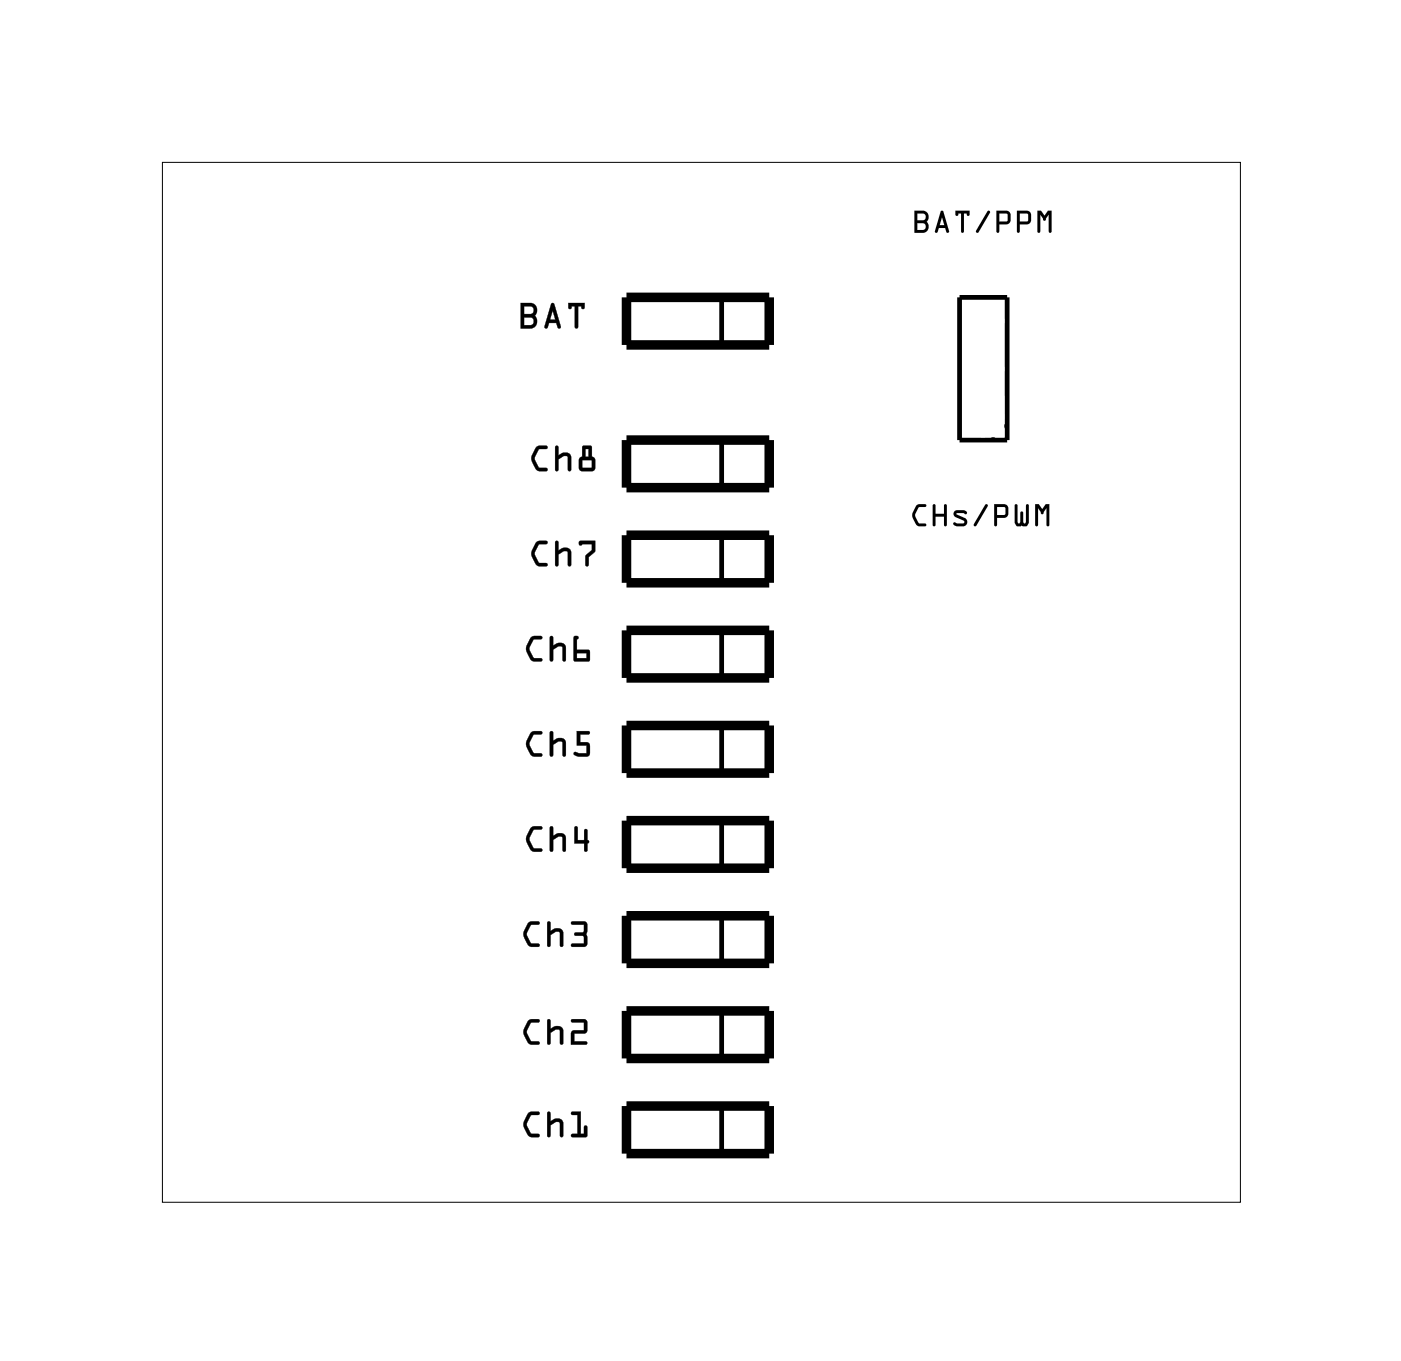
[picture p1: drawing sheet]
<svg xmlns="http://www.w3.org/2000/svg" width="75mm" height="73mm" viewBox="0 0 75 73" stroke-linecap="round" stroke-linejoin="round" font-family="sans-serif">
<path d="M8.7 8.7h57.5v55.5h-57.5z" fill="none" stroke="#000" stroke-width=".05"/>
<path d="M33.4 15.9h7.7v2.5h-7.7zM33.4 23.5h7.7v2.5h-7.7zM33.4 28.6h7.7v2.5h-7.7zM33.4 33.7h7.7v2.5h-7.7zM33.4 38.7h7.7v2.6h-7.7zM33.4 59.1h7.7v2.5h-7.7zM33.4 43.8h7.7v2.6h-7.7zM33.4 48.9h7.7v2.5h-7.7zM33.4 54h7.7v2.5h-7.7z" fill="none" stroke="#000" stroke-width=".51"/>
<path d="M38.5 15.9v2.5M51.2 15.9h2.6v7.6h-2.6zM38.5 23.5v2.5M38.5 28.6v2.5M38.5 33.7v2.5M38.5 38.7v2.6M38.5 43.8v2.6M38.5 48.9v2.5M38.5 54v2.5M38.5 59.1v2.5" fill="none" stroke="#000" stroke-width=".25"/>
<g fill="#000">
<path d="M27.8 16.2h.5a.4 .4 0 0 1 .4 .2 .4 .4 0 0 1-.1 .5l.1 .3a.37 .37 0 0 1-.4 .3h-.5zM27.8 16.2v1.3h.5a.39 .39 0 0 0 .3-.2 .39 .39 0 0 0-.1-.4 .39 .39 0 0 0 .1-.4 .39 .39 0 0 0-.3-.3zM28 16.9v.5h.3a.2 .2 0 0 0 .2-.2 .2 .2 0 0 0-.2-.2zM28 16.9h.3a.22 .22 0 0 1 .2 .3 .22 .22 0 0 1-.2 .2h-.3zM28 16.4v.4h.3a.2 .2 0 0 0 .2-.2 .2 .2 0 0 0-.2-.2zM28 16.3h.3a.22 .22 0 0 1 .2 .3 .22 .22 0 0 1-.2 .2h-.3zM29.4 16.2h.2l.3 1.3h-.1l-.1-.3h-.4l-.1 .3h-.1zM29.5 16.2l-.4 1.3h.1l.1-.3h.4l.1 .3h.1l-.3-1.3zM29.5 16.6l-.1 .5h.2zM29.5 16.6l.2 .5h-.4zM30.3 16.2h.9v.2a.1 .1 0 0 1-.1 .1 .1 .1 0 0 1-.1-.1h-.1v1.1a.1 .1 0 0 1-.1 0 .1 .1 0 0 1-.1 0v-1.1h-.2a.11 .11 0 0 1 0 .1 .11 .11 0 0 1-.2 0zM30.3 16.2l.1 .3 .1-.2h.2v1.2h.1l.1-1.2h.1l.2 .2v-.3z"/>
<path d="M27.8 16.2h.5a.39 .39 0 0 1 .4 .2 .39 .39 0 0 1-.2 .5l.2 .3a.36 .36 0 0 1-.4 .3h-.5zM28 16.9v.5h.3a.21 .21 0 0 0 .2-.2 .21 .21 0 0 0-.2-.3zM28 16.4v.4h.3a.21 .21 0 0 0 .2-.2 .21 .21 0 0 0-.2-.2zM29.4 16.2h.2l.3 1.3h-.1l-.1-.3h-.4l-.1 .3h-.1zM29.5 16.6l-.1 .5h.2zM30.3 16.2h.9v.3h-.1l-.1-.1h-.1l-.1 1.1h-.1v-1.1h-.2v.1h-.1z"/>
<path d="M48.8 11.2l.6 .1 .1 .1v.4l.1 .3-.2 .3h-.6zM48.8 11.2v1.2h.5a.34 .34 0 0 0 .3-.2 .34 .34 0 0 0-.1-.4 .34 .34 0 0 0 .1-.3 .34 .34 0 0 0-.3-.3zM49 11.9v.4h.3a.18 .18 0 0 0 .1-.2 .18 .18 0 0 0-.1-.2zM49 11.9h.3a.18 .18 0 0 1 .1 .2 .18 .18 0 0 1-.1 .2h-.3zM49 11.4v.4h.3a.18 .18 0 0 0 .1-.2 .18 .18 0 0 0-.1-.2zM49 11.4h.3a.18 .18 0 0 1 .1 .2 .18 .18 0 0 1-.1 .2h-.3zM50.2 11.3h.2l.3 1.1h-.1h-.1v-.2h-.4l-.1 .2h-.1zM50.2 11.3l-.3 1.1h.1l.1-.2h.4v.2h.1h.1l-.3-1.1zM50.3 11.6l-.1 .4h.2zM50.3 11.6l.1 .4h-.2zM51 11.2h.8l-.1 .3-.1-.1h-.1l-.1 1h-.1v-1h-.1l-.2 .1zM51 11.2v.3l.2-.1h.1v1h.1l.1-1h.1l.1 .1 .1-.3zM52.7 11.3l.1 .1-.6 1h-.1v-.1zM52.7 11.3l-.6 1v.1h.1l.6-1v-.1zM53.2 11.2l.6 .1 .1 .2v.4l-.6 .1v.4h-.1zM53.2 11.2v1.2h.1v-.4l.6-.1v-.4l-.1-.2zM53.3 11.4v.4h.5v-.4zM53.3 11.4h.5v.4h-.5zM54.3 11.2l.6 .1 .1 .2v.4l-.6 .1v.4h-.1zM54.3 11.2v1.2h.1v-.4l.6-.1v-.4l-.1-.2zM54.4 11.4v.4h.5v-.4zM54.4 11.4h.5v.4h-.5zM55.4 11.2h.2l.2 .3 .1-.3h.2v1.2h-.1v-.9l-.2 .3-.3-.3v.9h-.1zM55.4 11.2v1.2h.1v-.9l.3 .3 .2-.3v.9h.1v-1.2h-.2l-.1 .3-.2-.3z"/>
<path d="M48.8 11.2l.6 .1 .1 .1 .1 .2a.3 .3 0 0 0 0 .5l-.1 .1-.1 .2h-.6zM49 11.9v.4h.3a.18 .18 0 0 0 .1-.2 .18 .18 0 0 0-.1-.2zM49 11.4v.4h.3a.18 .18 0 0 0 .1-.2 .18 .18 0 0 0-.1-.2zM50.2 11.3h.2l.3 1.1h-.1h-.1v-.2h-.4l-.1 .2h-.1zM50.3 11.6l-.1 .4h.2zM51 11.2h.8l-.1 .3-.1-.1h-.1l-.1 1h-.1v-1h-.1l-.2 .1zM52.7 11.3l.1 .1-.6 1h-.1v-.1zM53.2 11.2l.6 .1 .1 .2v.4l-.6 .1v.4h-.1zM53.3 11.4v.4h.5v-.4zM54.3 11.2l.6 .1 .1 .2v.4l-.6 .1v.4h-.1zM54.4 11.4v.4h.5v-.4zM55.4 11.2h.2l.2 .3 .1-.3h.2v1.2h-.1v-.9l-.2 .3-.3-.3v.9h-.1z"/>
<path d="M28.3 39.1l.6-.1a.1 .1 0 0 1 .1 .1 .1 .1 0 0 1-.1 .1h-.4l-.2 .5 .2 .5h.4a.1 .1 0 0 1 .1 .1 .1 .1 0 0 1-.1 .1h-.5l-.3-.5v-.3zM28.3 39.1l-.2 .4a.83 .83 0 0 0 .4 .9h.4v-.1v-.1h-.4l-.2-.4v-.2l.2-.4h.4v-.1l-.4-.1zM29.4 39.1h.1v.5a.4 .4 0 0 1 .7 .1v.6a.1 .1 0 0 1-.1 .1 .1 .1 0 0 1-.1-.1v-.6l-.2-.1-.3 .2v.5a.1 .1 0 0 1-.1 .1 .1 .1 0 0 1-.1-.1zM29.4 39.1v1.3l.1-.1v-.5l.3-.2h.2v.7l.2 .1v-.7a.35 .35 0 0 0-.5-.2l-.2 .1v-.5zM30.8 39h.6a.1 .1 0 0 1 .1 .1 .1 .1 0 0 1-.1 .1h-.4v.4l.4 .1 .1 .6-.2 .1-.6-.1a.1 .1 0 0 1-.1-.1 .1 .1 0 0 1 .1-.1l.6 .1v-.4h-.5zM30.8 39v.8h.5v.4h-.6l-.1 .1 .3 .1h.5l.1-.2v-.5h-.1l-.4-.1v-.4h.4l.1-.1z"/>
<path d="M28.3 34l.6-.1a.1 .1 0 0 1 .1 .1 .1 .1 0 0 1-.1 .1l-.4 .1-.2 .4 .2 .5h.4a.1 .1 0 0 1 .1 .1 .1 .1 0 0 1-.1 .1h-.5l-.3-.5v-.3zM28.3 34.1l-.2 .4a.83 .83 0 0 0 .4 .8h.4v-.1l-.4-.1-.2-.4v-.2l.2-.4h.4v-.1h-.4zM29.4 34h.1v.5a.4 .4 0 0 1 .7 .1v.6a.1 .1 0 0 1-.1 .1 .1 .1 0 0 1-.1-.1v-.6l-.2-.1-.3 .2v.5a.1 .1 0 0 1-.1 .1 .1 .1 0 0 1-.1-.1zM29.4 34v1.3h.1v-.6l.3-.2 .2 .1v.7h.2v-.7a.35 .35 0 0 0-.5-.2l-.2 .1v-.5zM30.6 34l.2-.1a.09 .09 0 0 1 .1 .1 .09 .09 0 0 1-.1 .1v.6l.7 .1-.1 .5h-.8zM30.7 34l-.1 1.3h.8l.1-.5-.7-.1v-.6l.1-.1zM30.8 34.9v.2h.5v-.2zM30.8 34.9h.5v.3h-.5z"/>
<path d="M28.3 39.1l.2-.1 .4 .1v.1h-.4l-.2 .5 .2 .5h.4v.1v.1a.6 .6 0 0 1-.8-.6v-.3zM29.4 39.1h.1v.5a.38 .38 0 0 1 .4-.2 .38 .38 0 0 1 .3 .3v.7l-.2-.1v-.6l-.1-.1-.4 .2v.5l-.1 .1zM30.8 39h.6l.1 .1-.1 .1h-.4v.4h.4l.1 .1v.6l-.2 .1h-.4a.15 .15 0 0 1-.2 0 .15 .15 0 0 1 0-.2h.6v-.4h-.5z"/>
<path d="M28.3 34h.2h.4v.1h-.4l-.2 .5 .2 .5 .4 .1v.1a.6 .6 0 0 1-.8-.6v-.2zM29.4 34h.1v.5a.38 .38 0 0 1 .4-.2 .38 .38 0 0 1 .3 .3v.7h-.2v-.7l-.1-.1-.4 .2v.6h-.1zM30.6 34h.3l-.1 .1v.6l.7 .1-.1 .5h-.8zM30.8 34.9v.2h.5v-.2z"/>
<path d="M28.6 23.9l.5-.1a.1 .1 0 0 1 .1 .1 .1 .1 0 0 1-.1 .1h-.3l-.3 .5 .3 .5h.3a.1 .1 0 0 1 .1 .1 .1 .1 0 0 1-.1 .1l-.4-.1-.3-.4v-.3zM28.6 23.9l-.2 .4a.83 .83 0 0 0 .3 .8l.4 .1 .1-.1v-.1h-.4l-.2-.4v-.2l.2-.4h.4v-.1v-.1h-.4zM29.7 23.8h.1v.5a.4 .4 0 0 1 .7 .1v.7a.1 .1 0 0 1-.1 .1 .1 .1 0 0 1-.1-.1v-.7l-.2-.1-.3 .2v.6a.1 .1 0 0 1-.1 .1 .1 .1 0 0 1-.1-.1zM29.7 23.8v1.3h.1v-.6l.3-.2 .2 .1v.7h.2v-.7a.35 .35 0 0 0-.5-.2l-.2 .1v-.4zM31.1 23.8h.5v.6l.2 .2v.4l-.1 .2h-.6l-.2-.1v-.5l.2-.2zM31.1 23.8v.6l-.2 .2v.4l.2 .2 .6-.1 .1-.1v-.4l-.2-.2v-.5zM31.1 24.6v.4h.5v-.4zM31.1 24.6h.5v.4h-.5zM31.3 24v.4h.1v-.4zM31.2 24h.2v.4h-.2z"/>
<path d="M28.6 29l.5-.1a.1 .1 0 0 1 .1 .1 .1 .1 0 0 1-.1 .1h-.3l-.3 .5 .3 .4 .3 .1a.1 .1 0 0 1 .1 .1 .1 .1 0 0 1-.1 0h-.4l-.3-.5v-.2zM28.6 29l-.2 .4a.83 .83 0 0 0 .3 .8h.4h.1v-.1h-.4l-.2-.4v-.2l.2-.4 .4-.1v-.1h-.4zM29.7 28.9h.1v.5a.4 .4 0 0 1 .7 .1v.7a.1 .1 0 0 1-.1 0 .1 .1 0 0 1-.1 0v-.7l-.2-.1-.3 .2v.6a.1 .1 0 0 1-.1 0 .1 .1 0 0 1-.1 0zM29.7 28.9v1.3h.1v-.6l.3-.2 .2 .1v.7h.2v-.7a.35 .35 0 0 0-.5-.2l-.2 .1v-.5zM30.9 28.9h.9v.6l-.4 .2v.5a.1 .1 0 0 1-.1 0 .1 .1 0 0 1-.1 0v-.5l.4-.3v-.3h-.5h-.1zM30.9 28.9l.1 .2 .6-.1v.4l-.3 .3v.5h.1v-.5l.4-.3v-.5z"/>
<path d="M28.6 23.9l.2-.1 .4 .1v.1h-.4l-.3 .5 .3 .5h.4v.1l-.1 .1a.6 .6 0 0 1-.7-.6v-.3zM29.7 23.8l.1 .1v.4a.38 .38 0 0 1 .4-.1 .38 .38 0 0 1 .3 .2v.7h-.2v-.7l-.1-.1-.4 .2v.6h-.1zM31.1 23.8l.5 .1v.5l.2 .2v.4l-.1 .1-.6 .1-.2-.1v-.5l.2-.2zM31.1 24.6v.4h.5v-.4zM31.3 24v.4h.1v-.4z"/>
<path d="M28.6 29l.2-.1h.4v.1l-.4 .1-.3 .5 .3 .5h.4v.1h-.1a.6 .6 0 0 1-.7-.6v-.2zM29.7 28.9h.1v.5a.38 .38 0 0 1 .4-.2 .38 .38 0 0 1 .3 .3v.7h-.2v-.7l-.1-.1-.4 .2v.6h-.1zM30.9 28.9h.9v.5l-.4 .3v.5h-.1l-.1-.5 .4-.3v-.3h-.6z"/>
<path d="M48.9 27l.2-.1 .3 .1v.1h-.3l-.3 .4 .3 .4 .3 .1v.1h-.4l-.3-.4v-.3zM48.9 27l-.2 .4a.7 .7 0 0 0 .3 .7h.4l.1-.1-.4-.1-.2-.5 .2-.3 .4-.1-.4-.1zM49.8 26.9l.1 .1v.4h.5v-.4h.1v1.1h-.1v-.5h-.5v.5h-.1zM49.8 26.9v1.2h.1v-.5h.5v.5h.1v-1.1h-.1v.4h-.5v-.4zM51 27.3h.5l.1 .1v.1l-.5-.1 .4 .3a.23 .23 0 0 1 .1 .2 .23 .23 0 0 1-.2 .2h-.4l-.1-.1v-.1l.5 .1 .1-.1-.5-.3-.1-.2zM51 27.3l-.1 .1 .1 .2 .5 .3-.1 .1-.5-.1v.1l.1 .1h.4a.23 .23 0 0 0 .2-.2 .23 .23 0 0 0-.1-.2l-.4-.3 .5 .1v-.1l-.1-.1zM52.6 26.9l.1 .1-.6 1.1h-.1v-.1zM52.6 27l-.6 1v.1h.1l.6-1.1v-.1zM53.1 26.9h.6l.1 .2v.5l-.6 .1v.3l-.1 .1v-.1zM53.1 26.9v1.1v.1l.1-.1v-.3l.6-.1v-.5l-.1-.2zM53.2 27.1v.4h.5v-.4zM53.2 27.1h.5v.4h-.5zM54.2 26.9l.1 .1 .1 1 .1-.1v-.5v-.1l.1 .1v.5l.1 .1 .1-.1v-.9v-.1l.1 .1v.9l-.1 .2h-.5l-.1-.2zM54.2 26.9v1l.1 .2h.5l.1-.2v-.9h-.1v.9l-.1 .1-.1-.1v-.5l-.1-.1v.1v.5l-.1 .1-.1-1zM55.3 26.9h.2l.1 .3 .2-.3h.2v1.2l-.1-.1v-.9l-.3 .4-.2-.4v.9v.1h-.1zM55.3 26.9v1.2h.1v-.1v-.9l.2 .4 .3-.4v.9l.1 .1v-1.2h-.2l-.2 .3-.1-.3z"/>
<path d="M48.9 27l.2-.1 .3 .1v.1h-.3l-.3 .4 .3 .4 .3 .1v.1a.54 .54 0 0 1-.7-.6zM49.8 26.9l.1 .1v.4h.5v-.4h.1v1.1h-.1v-.5h-.5v.5h-.1zM51 27.3h.5l.1 .1v.1l-.5-.1 .4 .3a.23 .23 0 0 1 .1 .2 .23 .23 0 0 1-.2 .2h-.4l-.1-.1v-.1l.5 .1 .1-.1-.5-.3-.1-.2zM52.6 26.9l.1 .1-.6 1.1h-.1v-.1zM53.1 26.9h.6l.1 .2v.5l-.6 .1v.3l-.1 .1v-.1zM53.2 27.1v.4h.5v-.4zM54.2 26.9l.1 .1 .1 1 .1-.1v-.5v-.1l.1 .1v.5l.1 .1 .1-.1v-.9v-.1l.1 .1v.9l-.1 .2h-.5l-.1-.2zM55.3 26.9h.2l.1 .3 .2-.3h.2v1.2l-.1-.1v-.9l-.3 .4-.2-.4v.9v.1h-.1z"/>
<path d="M28.2 54.5l.5-.1a.1 .1 0 0 1 .1 .1 .1 .1 0 0 1-.1 .1h-.3l-.3 .5 .3 .5h.3a.1 .1 0 0 1 .1 .1 .1 .1 0 0 1-.1 .1l-.4-.1-.3-.4-.1-.3zM28.2 54.5l-.2 .4a.83 .83 0 0 0 .3 .9h.4l.1-.1v-.1h-.5l-.2-.4v-.2l.2-.4h.5v-.1v-.1h-.4zM29.2 54.4l.2 .1v.4a.4 .4 0 0 1 .7 .1v.7a.1 .1 0 0 1-.1 .1 .1 .1 0 0 1-.1-.1v-.7h-.2l-.3 .1v.6a.1 .1 0 0 1-.1 .1 .1 .1 0 0 1-.1-.1zM29.2 54.5v1.2h.2v-.6l.3-.1h.2v.7h.1l.1-.7a.35 .35 0 0 0-.5-.2l-.2 .2v-.5zM30.5 54.4h.7l.1 .1v.6l-.6 .1v.4h.6a.1 .1 0 0 1 .1 .1 .1 .1 0 0 1-.1 .1h-.8v-.7l.7-.1v-.4h-.7zM30.5 54.5v.1h.7v.4l-.7 .1v.7h.8v-.2h-.7v-.4l.7-.1v-.6l-.1-.1z"/>
<path d="M28.2 49.3l.5-.1a.1 .1 0 0 1 .1 .1 .1 .1 0 0 1-.1 .1h-.3l-.3 .5 .3 .5h.3a.1 .1 0 0 1 .1 .1 .1 .1 0 0 1-.1 .1l-.4-.1-.3-.4-.1-.3zM28.2 49.3l-.2 .4a.83 .83 0 0 0 .3 .8l.4 .1 .1-.1v-.1h-.5l-.2-.4v-.2l.2-.4h.5v-.1v-.1h-.4zM29.2 49.2h.2v.5a.4 .4 0 0 1 .7 .1v.7a.1 .1 0 0 1-.1 .1 .1 .1 0 0 1-.1-.1v-.7l-.2-.1-.3 .2v.6a.1 .1 0 0 1-.1 .1 .1 .1 0 0 1-.1-.1zM29.2 49.2v1.3h.2v-.6l.3-.2 .2 .1v.7h.1l.1-.7a.35 .35 0 0 0-.5-.2l-.2 .1v-.4zM30.5 49.2h.7l.2 .2-.1 .5v.6l-.1 .1h-.6a.1 .1 0 0 1-.1-.1 .1 .1 0 0 1 .1-.1h.6l-.1-.4h-.4a.1 .1 0 0 1-.1-.1 .1 .1 0 0 1 .1-.1h.4l.1-.4h-.7zM30.5 49.2v.2h.7v.4h-.5v.1v.1h.5v.4h-.6l-.1 .1h.7l.1-.1v-.5v-.6l-.1-.1z"/>
<path d="M28.2 54.5l.2-.1 .4 .1v.1h-.5l-.2 .5 .2 .5h.5v.1l-.1 .1a.6 .6 0 0 1-.7-.6v-.3zM29.2 54.4l.2 .1v.4a.38 .38 0 0 1 .4-.1 .38 .38 0 0 1 .3 .2l-.1 .8-.1-.1v-.7h-.1l-.4 .1v.6l-.2 .1zM30.5 54.4h.7l.1 .1v.6l-.6 .1v.4h.6v.2h-.8v-.7l.7-.1v-.4h-.7z"/>
<path d="M28.2 49.3l.2-.1 .4 .1v.1h-.5l-.2 .5 .2 .5h.5v.1l-.1 .1a.6 .6 0 0 1-.7-.6v-.3zM29.2 49.2l.2 .1v.4a.38 .38 0 0 1 .4-.1 .38 .38 0 0 1 .3 .2l-.1 .7h-.1v-.7l-.1-.1-.4 .2v.6h-.2zM30.5 49.2h.7l.1 .1v.6v.5l-.1 .1h-.7l.1-.1h.6l-.1-.4h-.4v-.1v-.1h.4l.1-.4h-.7z"/>
<path d="M28.3 44.2l.6-.1a.1 .1 0 0 1 .1 .1 .1 .1 0 0 1-.1 .1h-.4l-.2 .5 .2 .5h.4a.1 .1 0 0 1 .1 .1 .1 .1 0 0 1-.1 .1l-.5-.1-.3-.4v-.3zM28.3 44.2l-.2 .4a.83 .83 0 0 0 .4 .9h.4v-.1v-.1h-.4l-.2-.4v-.2l.2-.4h.4v-.1v-.1h-.4zM29.4 44.1l.1 .1v.4a.4 .4 0 0 1 .7 .1v.7a.1 .1 0 0 1-.1 .1 .1 .1 0 0 1-.1-.1v-.7h-.2l-.3 .1v.6a.1 .1 0 0 1-.1 .1 .1 .1 0 0 1-.1-.1zM29.4 44.2v1.2h.1v-.6l.3-.1h.2v.7h.2v-.7a.35 .35 0 0 0-.5-.2l-.2 .2v-.5zM30.7 44.1l.1 .1v.7h.4v-.5a.1 .1 0 0 1 .1-.1 .1 .1 0 0 1 .1 .1v.4a.09 .09 0 0 1 .1 .1 .09 .09 0 0 1-.1 .1v.4a.1 .1 0 0 1-.1 .1 .1 .1 0 0 1-.1-.1v-.4h-.5zM30.7 44.2v.8h.5v.4l.1 .1 .1-.5v-.1l-.1-.6h-.1v.6h-.4v-.7z"/>
<path d="M28.3 44.2l.2-.1 .4 .1v.1h-.4l-.2 .5 .2 .5h.4v.1v.1a.6 .6 0 0 1-.8-.6v-.3zM29.4 44.1l.1 .1v.4a.38 .38 0 0 1 .4-.1 .38 .38 0 0 1 .3 .2v.8l-.2-.1v-.7h-.1l-.4 .1v.6l-.1 .1zM30.7 44.1l.1 .1v.7h.4v-.6h.2v.6v.1l-.1 .5-.1-.1v-.4h-.5z"/>
<path d="M28.2 59.4l.5-.1a.1 .1 0 0 1 .1 .1 .1 .1 0 0 1-.1 .1l-.3 .1-.3 .4 .3 .5h.3a.1 .1 0 0 1 .1 .1 .1 .1 0 0 1-.1 .1h-.4l-.3-.5-.1-.3zM28.2 59.5l-.2 .4a.83 .83 0 0 0 .3 .8h.4l.1-.1-.5-.1-.2-.4v-.2l.2-.4h.5v-.1h-.4zM29.2 59.4h.2v.5a.4 .4 0 0 1 .7 .1v.6a.1 .1 0 0 1-.1 .1 .1 .1 0 0 1-.1-.1v-.6l-.2-.1-.3 .2v.5a.1 .1 0 0 1-.1 .1 .1 .1 0 0 1-.1-.1zM29.2 59.4v1.3h.2v-.6l.3-.2 .2 .1v.7h.1l.1-.7a.35 .35 0 0 0-.5-.2l-.2 .1v-.5zM30.5 59.4l.5-.1v1.2h.2v-.3a.1 .1 0 0 1 .1-.1 .1 .1 0 0 1 .1 .1l-.1 .5h-.7a.1 .1 0 0 1-.1-.1 .1 .1 0 0 1 .1-.1h.2v-1h-.3zM30.5 59.4v.1h.3v1.1h-.3v.1h.8v-.6l-.1 .1v.4h-.2v-1.2z"/>
<path d="M28.2 59.4h.2h.4v.1h-.5l-.2 .5 .2 .5 .5 .1v.1h-.1a.6 .6 0 0 1-.7-.6v-.2zM29.2 59.4h.2v.5a.38 .38 0 0 1 .4-.2 .38 .38 0 0 1 .3 .3l-.1 .7h-.1v-.7l-.1-.1-.4 .2v.6h-.2zM30.5 59.4h.5v1.1h.2v-.3l.1-.1v.6h-.8v-.1l.3-.1v-1h-.3z"/>
</g>
<path d="M53.8 22.6l-.9 .9" fill="none" stroke="#000" stroke-width=".13"/>
<circle cx="60.1" cy="15.2" r=".7" fill="#fff"/>
<circle cx="60.1" cy="15.2" r=".7" fill="none" stroke="#fff" stroke-width=".78" stroke-linecap="butt"/>
<circle cx="60.1" cy="17.7" r=".7" fill="#fff"/>
<circle cx="60.1" cy="17.7" r=".7" fill="none" stroke="#fff" stroke-width=".78" stroke-linecap="butt"/>
<circle cx="60.1" cy="20.5" r=".7" fill="#fff"/>
<circle cx="60.1" cy="20.5" r=".7" fill="none" stroke="#fff" stroke-width=".78" stroke-linecap="butt"/>
<circle cx="60.1" cy="23" r=".7" fill="#fff"/>
<circle cx="60.1" cy="23" r=".7" fill="none" stroke="#fff" stroke-width=".78" stroke-linecap="butt"/>
<circle cx="60.1" cy="25.5" r=".7" fill="#fff"/>
<circle cx="60.1" cy="25.5" r=".7" fill="none" stroke="#fff" stroke-width=".78" stroke-linecap="butt"/>
<circle cx="60.1" cy="28.1" r=".7" fill="#fff"/>
<circle cx="60.1" cy="28.1" r=".7" fill="none" stroke="#fff" stroke-width=".78" stroke-linecap="butt"/>
<circle cx="60.1" cy="30.6" r=".7" fill="#fff"/>
<circle cx="60.1" cy="30.6" r=".7" fill="none" stroke="#fff" stroke-width=".78" stroke-linecap="butt"/>
<circle cx="60.1" cy="33.2" r=".7" fill="#fff"/>
<circle cx="60.1" cy="33.2" r=".7" fill="none" stroke="#fff" stroke-width=".78" stroke-linecap="butt"/>
<circle cx="60.1" cy="35.7" r=".7" fill="#fff"/>
<circle cx="60.1" cy="35.7" r=".7" fill="none" stroke="#fff" stroke-width=".78" stroke-linecap="butt"/>
<circle cx="60.1" cy="38.2" r=".7" fill="#fff"/>
<circle cx="60.1" cy="38.2" r=".7" fill="none" stroke="#fff" stroke-width=".78" stroke-linecap="butt"/>
<circle cx="60.1" cy="42.5" r=".7" fill="#fff"/>
<circle cx="60.1" cy="42.5" r=".7" fill="none" stroke="#fff" stroke-width=".78" stroke-linecap="butt"/>
<circle cx="60.1" cy="45.1" r=".7" fill="#fff"/>
<circle cx="60.1" cy="45.1" r=".7" fill="none" stroke="#fff" stroke-width=".78" stroke-linecap="butt"/>
<circle cx="60.1" cy="47.6" r=".7" fill="#fff"/>
<circle cx="60.1" cy="47.6" r=".7" fill="none" stroke="#fff" stroke-width=".78" stroke-linecap="butt"/>
<circle cx="60.1" cy="50.2" r=".7" fill="#fff"/>
<circle cx="60.1" cy="50.2" r=".7" fill="none" stroke="#fff" stroke-width=".78" stroke-linecap="butt"/>
<circle cx="60.1" cy="52.7" r=".7" fill="#fff"/>
<circle cx="60.1" cy="52.7" r=".7" fill="none" stroke="#fff" stroke-width=".78" stroke-linecap="butt"/>
<circle cx="60.1" cy="55.2" r=".7" fill="#fff"/>
<circle cx="60.1" cy="55.2" r=".7" fill="none" stroke="#fff" stroke-width=".78" stroke-linecap="butt"/>
<circle cx="60.1" cy="57.8" r=".7" fill="#fff"/>
<circle cx="60.1" cy="57.8" r=".7" fill="none" stroke="#fff" stroke-width=".78" stroke-linecap="butt"/>
<circle cx="60.1" cy="60.3" r=".7" fill="#fff"/>
<circle cx="60.1" cy="60.3" r=".7" fill="none" stroke="#fff" stroke-width=".78" stroke-linecap="butt"/>
<circle cx="11.9" cy="24.8" r=".7" fill="#fff"/>
<circle cx="11.9" cy="24.8" r=".7" fill="none" stroke="#fff" stroke-width=".78" stroke-linecap="butt"/>
<circle cx="11.9" cy="27.3" r=".7" fill="#fff"/>
<circle cx="11.9" cy="27.3" r=".7" fill="none" stroke="#fff" stroke-width=".78" stroke-linecap="butt"/>
<circle cx="11.9" cy="29.8" r=".7" fill="#fff"/>
<circle cx="11.9" cy="29.8" r=".7" fill="none" stroke="#fff" stroke-width=".78" stroke-linecap="butt"/>
<circle cx="11.9" cy="32.4" r=".7" fill="#fff"/>
<circle cx="11.9" cy="32.4" r=".7" fill="none" stroke="#fff" stroke-width=".78" stroke-linecap="butt"/>
<circle cx="11.9" cy="34.9" r=".7" fill="#fff"/>
<circle cx="11.9" cy="34.9" r=".7" fill="none" stroke="#fff" stroke-width=".78" stroke-linecap="butt"/>
<circle cx="11.9" cy="37.5" r=".7" fill="#fff"/>
<circle cx="11.9" cy="37.5" r=".7" fill="none" stroke="#fff" stroke-width=".78" stroke-linecap="butt"/>
<circle cx="11.9" cy="40" r=".7" fill="#fff"/>
<circle cx="11.9" cy="40" r=".7" fill="none" stroke="#fff" stroke-width=".78" stroke-linecap="butt"/>
<circle cx="11.9" cy="42.5" r=".7" fill="#fff"/>
<circle cx="11.9" cy="42.5" r=".7" fill="none" stroke="#fff" stroke-width=".78" stroke-linecap="butt"/>
<circle cx="11.9" cy="47.6" r=".7" fill="#fff"/>
<circle cx="11.9" cy="47.6" r=".7" fill="none" stroke="#fff" stroke-width=".78" stroke-linecap="butt"/>
<circle cx="11.9" cy="50.2" r=".7" fill="#fff"/>
<circle cx="11.9" cy="50.2" r=".7" fill="none" stroke="#fff" stroke-width=".78" stroke-linecap="butt"/>
<circle cx="11.9" cy="52.7" r=".7" fill="#fff"/>
<circle cx="11.9" cy="52.7" r=".7" fill="none" stroke="#fff" stroke-width=".78" stroke-linecap="butt"/>
<circle cx="11.9" cy="55.2" r=".7" fill="#fff"/>
<circle cx="11.9" cy="55.2" r=".7" fill="none" stroke="#fff" stroke-width=".78" stroke-linecap="butt"/>
<circle cx="11.9" cy="57.8" r=".7" fill="#fff"/>
<circle cx="11.9" cy="57.8" r=".7" fill="none" stroke="#fff" stroke-width=".78" stroke-linecap="butt"/>
<circle cx="11.9" cy="60.3" r=".7" fill="#fff"/>
<circle cx="11.9" cy="60.3" r=".7" fill="none" stroke="#fff" stroke-width=".78" stroke-linecap="butt"/>
<path d="M39.2 59.7h1.2v1.2h-1.2z" fill="#fff"/>
<path d="M39.2 59.7h1.2v1.2h-1.2z" fill="none" stroke="#fff" stroke-width=".53"/>
<circle cx="39.8" cy="60.3" r=".61" fill="#fff"/>
<circle cx="39.8" cy="60.3" r=".61" fill="none" stroke="#fff" stroke-width=".53"/>
<circle cx="37.3" cy="60.3" r=".61" fill="#fff"/>
<circle cx="37.3" cy="60.3" r=".61" fill="none" stroke="#fff" stroke-width=".53"/>
<circle cx="34.7" cy="60.3" r=".61" fill="#fff"/>
<circle cx="34.7" cy="60.3" r=".61" fill="none" stroke="#fff" stroke-width=".53"/>
<path d="M39.2 54.6h1.2v1.3h-1.2z" fill="#fff"/>
<path d="M39.2 54.6h1.2v1.3h-1.2z" fill="none" stroke="#fff" stroke-width=".53"/>
<circle cx="39.8" cy="55.2" r=".61" fill="#fff"/>
<circle cx="39.8" cy="55.2" r=".61" fill="none" stroke="#fff" stroke-width=".53"/>
<circle cx="37.3" cy="55.2" r=".61" fill="#fff"/>
<circle cx="37.3" cy="55.2" r=".61" fill="none" stroke="#fff" stroke-width=".53"/>
<circle cx="34.7" cy="55.2" r=".61" fill="#fff"/>
<circle cx="34.7" cy="55.2" r=".61" fill="none" stroke="#fff" stroke-width=".53"/>
<path d="M39.2 49.6h1.2v1.2h-1.2z" fill="#fff"/>
<path d="M39.2 49.6h1.2v1.2h-1.2z" fill="none" stroke="#fff" stroke-width=".53"/>
<circle cx="39.8" cy="50.2" r=".61" fill="#fff"/>
<circle cx="39.8" cy="50.2" r=".61" fill="none" stroke="#fff" stroke-width=".53"/>
<circle cx="37.3" cy="50.2" r=".61" fill="#fff"/>
<circle cx="37.3" cy="50.2" r=".61" fill="none" stroke="#fff" stroke-width=".53"/>
<circle cx="34.7" cy="50.2" r=".61" fill="#fff"/>
<circle cx="34.7" cy="50.2" r=".61" fill="none" stroke="#fff" stroke-width=".53"/>
<path d="M39.2 44.5h1.2v1.2h-1.2z" fill="#fff"/>
<path d="M39.2 44.5h1.2v1.2h-1.2z" fill="none" stroke="#fff" stroke-width=".53"/>
<circle cx="39.8" cy="45.1" r=".61" fill="#fff"/>
<circle cx="39.8" cy="45.1" r=".61" fill="none" stroke="#fff" stroke-width=".53"/>
<circle cx="37.3" cy="45.1" r=".61" fill="#fff"/>
<circle cx="37.3" cy="45.1" r=".61" fill="none" stroke="#fff" stroke-width=".53"/>
<circle cx="34.7" cy="45.1" r=".61" fill="#fff"/>
<circle cx="34.7" cy="45.1" r=".61" fill="none" stroke="#fff" stroke-width=".53"/>
<path d="M39.2 39.4h1.2v1.2h-1.2z" fill="#fff"/>
<path d="M39.2 39.4h1.2v1.2h-1.2z" fill="none" stroke="#fff" stroke-width=".53"/>
<circle cx="39.8" cy="40" r=".61" fill="#fff"/>
<circle cx="39.8" cy="40" r=".61" fill="none" stroke="#fff" stroke-width=".53"/>
<circle cx="37.3" cy="40" r=".61" fill="#fff"/>
<circle cx="37.3" cy="40" r=".61" fill="none" stroke="#fff" stroke-width=".53"/>
<circle cx="34.7" cy="40" r=".61" fill="#fff"/>
<circle cx="34.7" cy="40" r=".61" fill="none" stroke="#fff" stroke-width=".53"/>
<path d="M39.2 34.3h1.2v1.2h-1.2z" fill="#fff"/>
<path d="M39.2 34.3h1.2v1.2h-1.2z" fill="none" stroke="#fff" stroke-width=".53"/>
<circle cx="39.8" cy="34.9" r=".61" fill="#fff"/>
<circle cx="39.8" cy="34.9" r=".61" fill="none" stroke="#fff" stroke-width=".53"/>
<circle cx="37.3" cy="34.9" r=".61" fill="#fff"/>
<circle cx="37.3" cy="34.9" r=".61" fill="none" stroke="#fff" stroke-width=".53"/>
<circle cx="34.7" cy="34.9" r=".61" fill="#fff"/>
<circle cx="34.7" cy="34.9" r=".61" fill="none" stroke="#fff" stroke-width=".53"/>
<path d="M39.2 16.5h1.2v1.3h-1.2z" fill="#fff"/>
<path d="M39.2 16.5h1.2v1.3h-1.2z" fill="none" stroke="#fff" stroke-width=".53"/>
<circle cx="39.8" cy="17.1" r=".61" fill="#fff"/>
<circle cx="39.8" cy="17.1" r=".61" fill="none" stroke="#fff" stroke-width=".53"/>
<circle cx="37.3" cy="17.1" r=".61" fill="#fff"/>
<circle cx="37.3" cy="17.1" r=".61" fill="none" stroke="#fff" stroke-width=".53"/>
<circle cx="34.7" cy="17.1" r=".61" fill="#fff"/>
<circle cx="34.7" cy="17.1" r=".61" fill="none" stroke="#fff" stroke-width=".53"/>
<path d="M39.2 29.2h1.2v1.3h-1.2z" fill="#fff"/>
<path d="M39.2 29.2h1.2v1.3h-1.2z" fill="none" stroke="#fff" stroke-width=".53"/>
<circle cx="39.8" cy="29.8" r=".61" fill="#fff"/>
<circle cx="39.8" cy="29.8" r=".61" fill="none" stroke="#fff" stroke-width=".53"/>
<circle cx="37.3" cy="29.8" r=".61" fill="#fff"/>
<circle cx="37.3" cy="29.8" r=".61" fill="none" stroke="#fff" stroke-width=".53"/>
<circle cx="34.7" cy="29.8" r=".61" fill="#fff"/>
<circle cx="34.7" cy="29.8" r=".61" fill="none" stroke="#fff" stroke-width=".53"/>
<path d="M39.2 24.2h1.2v1.2h-1.2z" fill="#fff"/>
<path d="M39.2 24.2h1.2v1.2h-1.2z" fill="none" stroke="#fff" stroke-width=".53"/>
<circle cx="39.8" cy="24.8" r=".61" fill="#fff"/>
<circle cx="39.8" cy="24.8" r=".61" fill="none" stroke="#fff" stroke-width=".53"/>
<circle cx="37.3" cy="24.8" r=".61" fill="#fff"/>
<circle cx="37.3" cy="24.8" r=".61" fill="none" stroke="#fff" stroke-width=".53"/>
<circle cx="34.7" cy="24.8" r=".61" fill="#fff"/>
<circle cx="34.7" cy="24.8" r=".61" fill="none" stroke="#fff" stroke-width=".53"/>
<path d="M51.8 21.5h1.4v1.5h-1.4z" fill="#fff"/>
<path d="M51.8 21.5h1.4v1.5h-1.4z" fill="none" stroke="#fff" stroke-width=".76" stroke-linecap="butt"/>
<circle cx="52.5" cy="22.2" r=".74" fill="#fff"/>
<circle cx="52.5" cy="22.2" r=".74" fill="none" stroke="#fff" stroke-width=".76" stroke-linecap="butt"/>
<circle cx="52.5" cy="19.7" r=".74" fill="#fff"/>
<circle cx="52.5" cy="19.7" r=".74" fill="none" stroke="#fff" stroke-width=".76" stroke-linecap="butt"/>
<circle cx="52.5" cy="17.1" r=".74" fill="#fff"/>
<circle cx="52.5" cy="17.1" r=".74" fill="none" stroke="#fff" stroke-width=".76" stroke-linecap="butt"/>
</svg>
